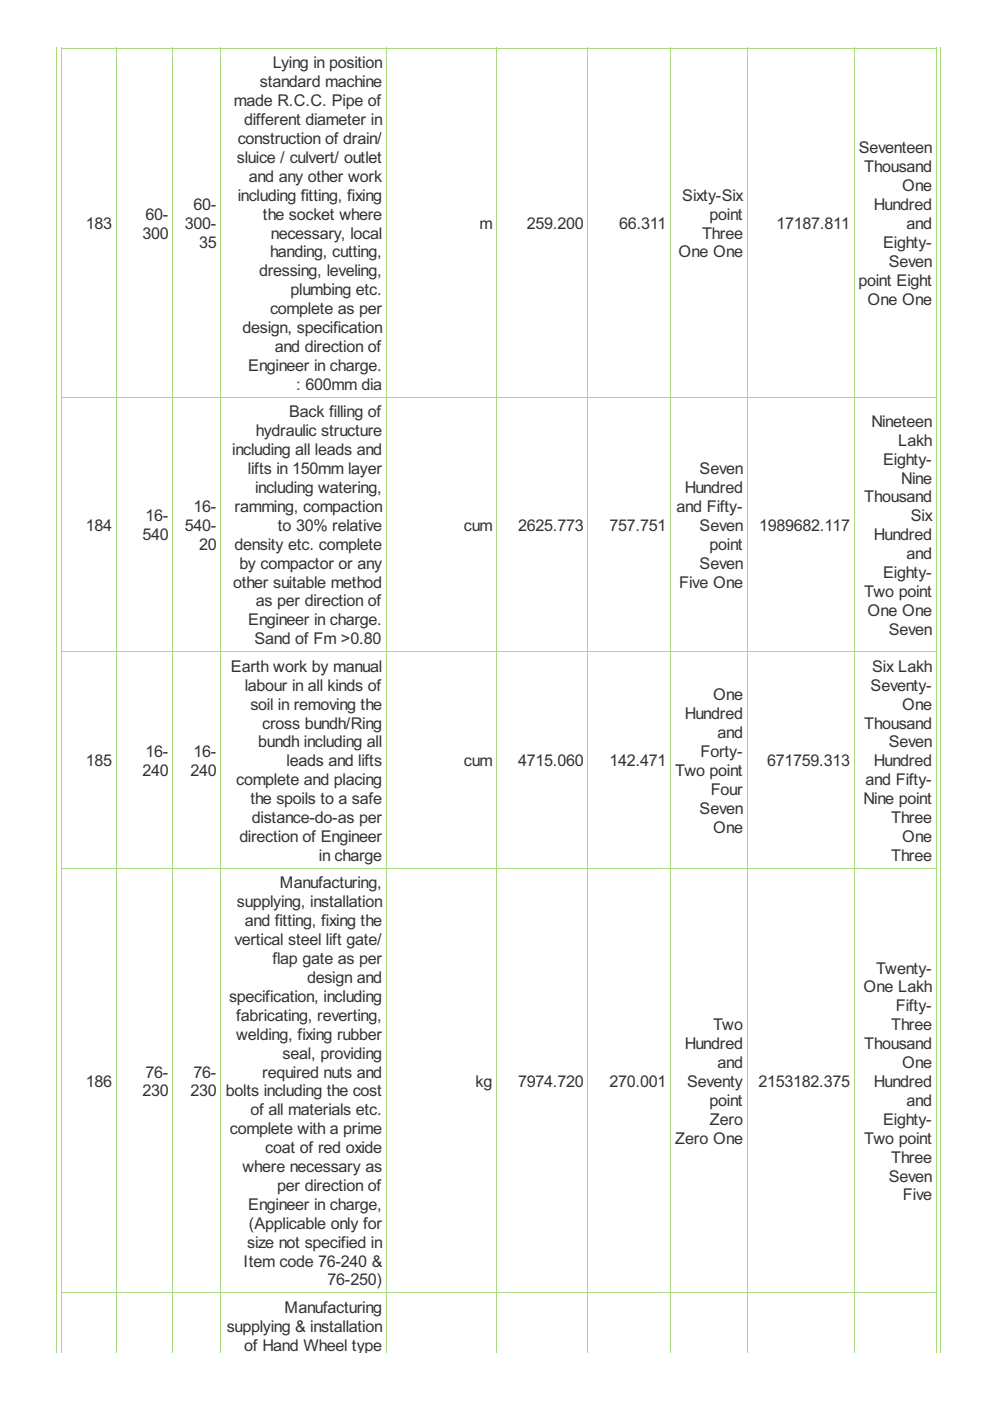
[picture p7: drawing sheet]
<svg xmlns="http://www.w3.org/2000/svg" width="210mm" height="297mm" viewBox="0 0 210 297" stroke-linecap="round" stroke-linejoin="round" font-family="sans-serif">
<defs><g id="words">
<g font-size="3.8" fill="#333">
<text x="57.8" y="14.5">Lying in position</text>
<text x="49.6" y="22.5">made R.C.C. Pipe of</text>
<text x="55.1" y="18.5">standard machine</text>
<text x="51.7" y="26.5">different diameter in</text>
<text x="50.2" y="34.5">sluice / culvert/ outlet</text>
<text x="50.4" y="30.5">construction of drain/</text>
<text x="182.1" y="32.5">Seventeen</text>
<text x="52.7" y="38.6">and any other work</text>
<text x="183.3" y="36.5">Thousand</text>
<text x="191.3" y="40.6">One</text>
<text x="30.9" y="46.6">60-</text>
<text x="41.1" y="44.6">60-</text>
<text x="50.4" y="42.6">including fitting, fixing</text>
<text x="55.8" y="46.6">the socket where</text>
<text x="144.7" y="42.6">Sixty-Six</text>
<text x="150.5" y="46.6">point</text>
<text x="185.3" y="44.6">Hundred</text>
<text x="18.2" y="48.6">183</text>
<text x="30.2" y="50.6">300</text>
<text x="39.2" y="48.6">300-</text>
<text x="42.2" y="52.6">35</text>
<text x="57.4" y="50.6">necessary, local</text>
<text x="101.7" y="48.6">m</text>
<text x="111.7" y="48.6">259.200</text>
<text x="131.2" y="48.6">66.311</text>
<text x="148.8" y="50.6">Three</text>
<text x="164.7" y="48.6">17187.811</text>
<text x="187.3" y="52.6">Eighty-</text>
<text x="192.2" y="48.6">and</text>
<text x="54.9" y="58.6">dressing, leveling,</text>
<text x="57.3" y="54.6">handing, cutting,</text>
<text x="143.8" y="54.6">One One</text>
<text x="188.4" y="56.6">Seven</text>
<text x="61.6" y="62.6">plumbing etc.</text>
<text x="182" y="60.6">point Eight</text>
<text x="183.9" y="64.6">One One</text>
<text x="51.4" y="70.6">design, specification</text>
<text x="57.3" y="66.6">complete as per</text>
<text x="58.3" y="74.6">and direction of</text>
<text x="52.6" y="78.6">Engineer in charge.</text>
<text x="62.8" y="82.6">: 600mm dia</text>
<text x="61.3" y="88.5">Back filling of</text>
<text x="54.3" y="92.5">hydraulic structure</text>
<text x="184.8" y="90.5">Nineteen</text>
<text x="190.4" y="94.5">Lakh</text>
<text x="49.2" y="96.5">including all leads and</text>
<text x="52.6" y="100.5">lifts in 150mm layer</text>
<text x="148.3" y="100.5">Seven</text>
<text x="187.3" y="98.5">Eighty-</text>
<text x="54.1" y="104.5">including watering,</text>
<text x="145.2" y="104.5">Hundred</text>
<text x="183.3" y="106.5">Thousand</text>
<text x="191.1" y="102.5">Nine</text>
<text x="18.2" y="112.5">184</text>
<text x="30.9" y="110.5">16-</text>
<text x="39.2" y="112.5">540-</text>
<text x="41.1" y="108.5">16-</text>
<text x="49.7" y="108.5">ramming, compaction</text>
<text x="58.9" y="112.5">to 30% relative</text>
<text x="98.3" y="112.5">cum</text>
<text x="109.9" y="112.5">2625.773</text>
<text x="129.2" y="112.5">757.751</text>
<text x="143.4" y="108.5">and Fifty-</text>
<text x="148.3" y="112.5">Seven</text>
<text x="161" y="112.5">1989682.117</text>
<text x="193.1" y="110.5">Six</text>
<text x="30.2" y="114.5">540</text>
<text x="42.2" y="116.6">20</text>
<text x="49.7" y="116.6">density etc. complete</text>
<text x="150.5" y="116.6">point</text>
<text x="185.3" y="114.5">Hundred</text>
<text x="192.2" y="118.6">and</text>
<text x="49.4" y="124.6">other suitable method</text>
<text x="50.7" y="120.6">by compactor or any</text>
<text x="144" y="124.6">Five One</text>
<text x="148.3" y="120.6">Seven</text>
<text x="187.3" y="122.6">Eighty-</text>
<text x="54.3" y="128.6">as per direction of</text>
<text x="183.3" y="126.6">Two point</text>
<text x="183.9" y="130.6">One One</text>
<text x="52.6" y="132.6">Engineer in charge.</text>
<text x="54" y="136.6">Sand of Fm &gt;0.80</text>
<text x="188.4" y="134.6">Seven</text>
<text x="49" y="142.4">Earth work by manual</text>
<text x="184.9" y="142.4">Six Lakh</text>
<text x="51.9" y="146.4">labour in all kinds of</text>
<text x="151.2" y="148.5">One</text>
<text x="184.6" y="146.4">Seventy-</text>
<text x="53.1" y="150.5">soil in removing the</text>
<text x="55.6" y="154.5">cross bundh/Ring</text>
<text x="145.2" y="152.5">Hundred</text>
<text x="183.3" y="154.5">Thousand</text>
<text x="191.3" y="150.5">One</text>
<text x="30.9" y="160.5">16-</text>
<text x="41.1" y="160.5">16-</text>
<text x="54.8" y="158.5">bundh including all</text>
<text x="148.5" y="160.5">Forty-</text>
<text x="152.1" y="156.5">and</text>
<text x="188.4" y="158.5">Seven</text>
<text x="18.2" y="162.5">185</text>
<text x="30.2" y="164.5">240</text>
<text x="40.4" y="164.5">240</text>
<text x="50.1" y="166.5">complete and placing</text>
<text x="60.8" y="162.5">leads and lifts</text>
<text x="98.3" y="162.5">cum</text>
<text x="109.9" y="162.5">4715.060</text>
<text x="129.2" y="162.5">142.471</text>
<text x="143.2" y="164.5">Two point</text>
<text x="162.6" y="162.5">671759.313</text>
<text x="183.5" y="166.5">and Fifty-</text>
<text x="185.3" y="162.5">Hundred</text>
<text x="53.1" y="170.5">the spoils to a safe</text>
<text x="148.3" y="172.5">Seven</text>
<text x="150.7" y="168.5">Four</text>
<text x="183.1" y="170.5">Nine point</text>
<text x="50.7" y="178.5">direction of Engineer</text>
<text x="53.4" y="174.5">distance-do-as per</text>
<text x="151.2" y="176.5">One</text>
<text x="188.9" y="174.5">Three</text>
<text x="191.3" y="178.5">One</text>
<text x="67.6" y="182.5">in charge</text>
<text x="188.9" y="182.5">Three</text>
<text x="59.3" y="188.4">Manufacturing,</text>
<text x="50.2" y="192.4">supplying, installation</text>
<text x="51.9" y="196.4">and fitting, fixing the</text>
<text x="49.7" y="200.4">vertical steel lift gate/</text>
<text x="57.8" y="204.4">flap gate as per</text>
<text x="65.1" y="208.4">design and</text>
<text x="185.8" y="206.4">Twenty-</text>
<text x="48.6" y="212.4">specification, including</text>
<text x="183.1" y="210.4">One Lakh</text>
<text x="189.9" y="214.4">Fifty-</text>
<text x="50.1" y="216.4">fabricating, reverting,</text>
<text x="50.1" y="220.4">welding, fixing rubber</text>
<text x="151.2" y="218.4">Two</text>
<text x="188.9" y="218.4">Three</text>
<text x="59.9" y="224.4">seal, providing</text>
<text x="145.2" y="222.4">Hundred</text>
<text x="152.1" y="226.5">and</text>
<text x="183.3" y="222.4">Thousand</text>
<text x="191.3" y="226.5">One</text>
<text x="18.2" y="230.5">186</text>
<text x="30.2" y="232.5">230</text>
<text x="30.9" y="228.5">76-</text>
<text x="40.4" y="232.5">230</text>
<text x="41.1" y="228.5">76-</text>
<text x="47.9" y="232.5">bolts including the cost</text>
<text x="55.6" y="228.5">required nuts and</text>
<text x="100.9" y="230.5">kg</text>
<text x="109.9" y="230.5">7974.720</text>
<text x="129.2" y="230.5">270.001</text>
<text x="145.7" y="230.5">Seventy</text>
<text x="160.8" y="230.5">2153182.375</text>
<text x="185.3" y="230.5">Hundred</text>
<text x="53.1" y="236.5">of all materials etc.</text>
<text x="150.5" y="234.5">point</text>
<text x="150.5" y="238.5">Zero</text>
<text x="187.3" y="238.5">Eighty-</text>
<text x="192.2" y="234.5">and</text>
<text x="48.7" y="240.5">complete with a prime</text>
<text x="56.3" y="244.5">coat of red oxide</text>
<text x="143.2" y="242.5">Zero One</text>
<text x="183.3" y="242.5">Two point</text>
<text x="51.4" y="248.5">where necessary as</text>
<text x="188.4" y="250.5">Seven</text>
<text x="188.9" y="246.5">Three</text>
<text x="52.6" y="256.5">Engineer in charge,</text>
<text x="58.8" y="252.5">per direction of</text>
<text x="191.4" y="254.5">Five</text>
<text x="52.7" y="260.5">(Applicable only for</text>
<text x="51.6" y="268.5">Item code 76-240 &amp;</text>
<text x="52.4" y="264.5">size not specified in</text>
<text x="69.5" y="272.6">76-250)</text>
<text x="60.3" y="278.4">Manufacturing</text>
<text x="48.1" y="282.4">supplying &amp; installation</text>
<text x="51.7" y="286.4">of Hand Wheel type</text>
</g>
</g></defs>
<path d="M13 10.2h11.7" fill="none" stroke="#a8da7f" stroke-width=".21"/>
<g fill="#a8da7f">
<path d="M13 9.9h.2v.4h-.2z"/>
<path d="M24.5 9.9h.2v.4h-.2z"/>
</g>
<path d="M24.5 10.2h12.2" fill="none" stroke="#a8da7f" stroke-width=".21"/>
<g fill="#a8da7f">
<path d="M24.5 9.9h.2v.4h-.2z"/>
<path d="M36.5 9.9h.2v.4h-.2z"/>
</g>
<path d="M36.5 10.2h10.4" fill="none" stroke="#a8da7f" stroke-width=".21"/>
<g fill="#a8da7f">
<path d="M36.5 9.9h.2v.4h-.2z"/>
<path d="M46.7 9.9h.2v.4h-.2z"/>
</g>
<path d="M46.7 10.2h35.3" fill="none" stroke="#a8da7f" stroke-width=".21"/>
<g fill="#a8da7f">
<path d="M46.7 9.9h.2v.4h-.2z"/>
<path d="M81.8 9.9h.2v.4h-.2z"/>
</g>
<path d="M81.8 10.2h23.6" fill="none" stroke="#a8da7f" stroke-width=".21"/>
<g fill="#a8da7f">
<path d="M81.8 9.9h.2v.4h-.2z"/>
<path d="M105.2 9.9h.2v.4h-.2z"/>
</g>
<path d="M105.2 10.2h19.5" fill="none" stroke="#a8da7f" stroke-width=".21"/>
<g fill="#a8da7f">
<path d="M105.2 9.9h.2v.4h-.2z"/>
<path d="M124.6 9.9h.1v.4h-.1z"/>
</g>
<path d="M124.6 10.2h17.7" fill="none" stroke="#a8da7f" stroke-width=".21"/>
<g fill="#a8da7f">
<path d="M124.6 9.9h.1v.4h-.1z"/>
<path d="M142.1 9.9h.2v.4h-.2z"/>
</g>
<path d="M142.1 10.2h16.4" fill="none" stroke="#a8da7f" stroke-width=".21"/>
<g fill="#a8da7f">
<path d="M142.1 9.9h.2v.4h-.2z"/>
<path d="M158.3 9.9h.2v.4h-.2z"/>
</g>
<path d="M158.3 10.2h22.9" fill="none" stroke="#a8da7f" stroke-width=".21"/>
<g fill="#a8da7f">
<path d="M158.3 9.9h.2v.4h-.2z"/>
<path d="M181 9.9h.2v.4h-.2z"/>
</g>
<path d="M181 10.2h17.6" fill="none" stroke="#a8da7f" stroke-width=".21"/>
<g fill="#a8da7f">
<path d="M181 9.9h.2v.4h-.2z"/>
<path d="M198.4 9.9h.2v.4h-.2z"/>
</g>
<g fill="none" stroke="#a8da7f" stroke-width=".21">
<path d="M12.1 9.9v276.9M13 10.2h185.6M13.1 10.2v276.6M24.6 10.2v276.6M36.6 10.2v276.6M46.8 10.2v276.6M81.9 10.2v276.6M105.3 10.2v276.6M124.7 10.2v276.6M142.2 10.2v276.6M158.4 10.2v276.6M181.1 10.2v276.6"/>
<path d="M198.5 10.2v276.6M199.3 9.9v276.9M13 84.2h185.6M13 138.2h185.6M13 184.1h185.6M13 274.1h185.6"/>
</g>
<use href="#words"/>
</svg>
